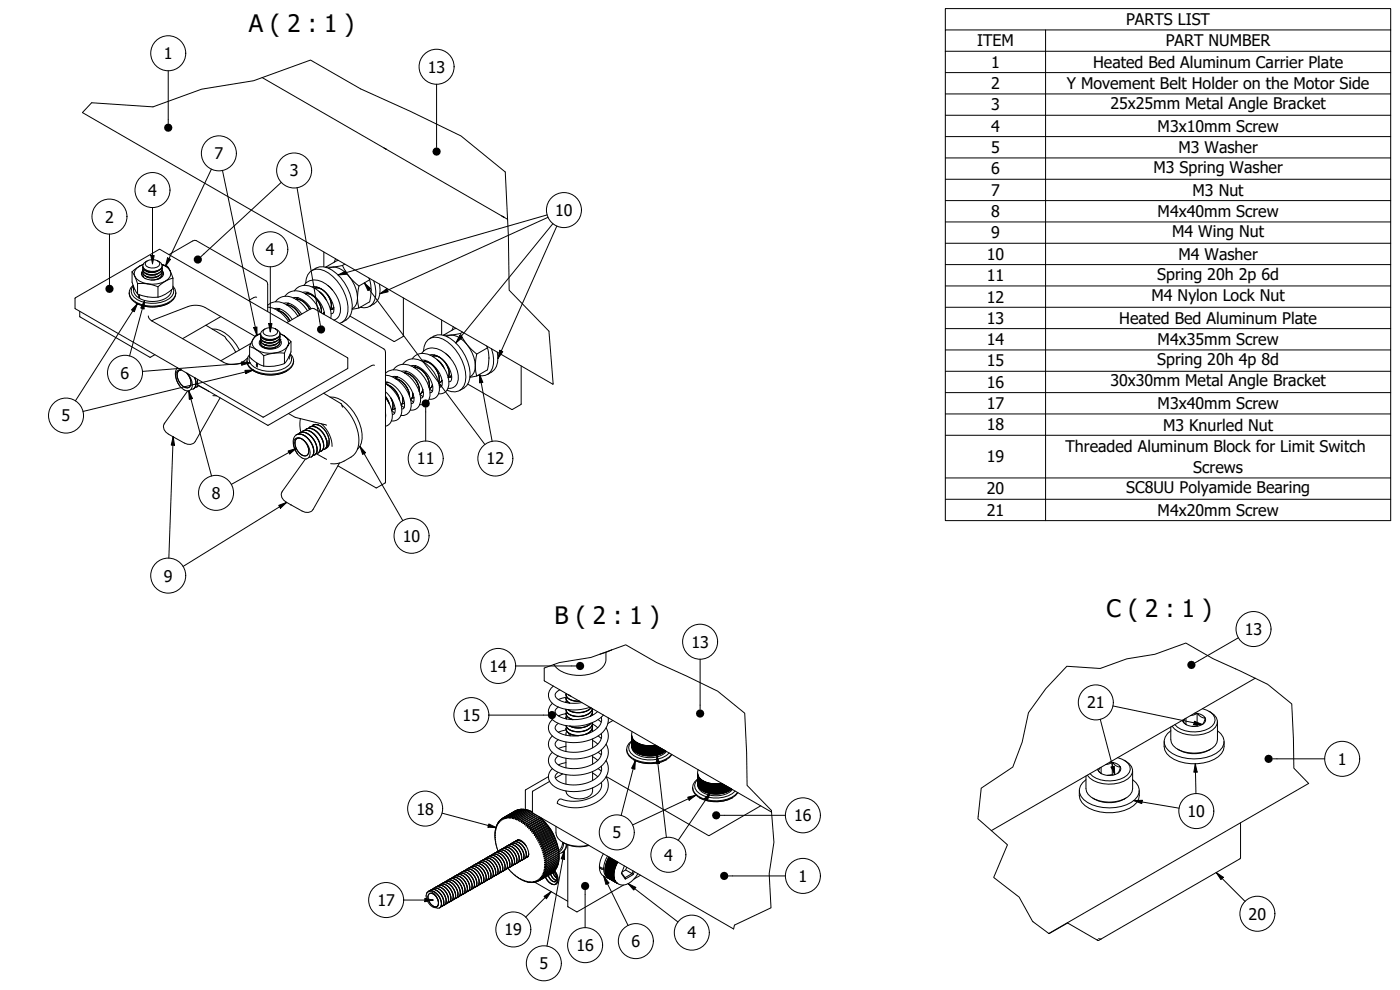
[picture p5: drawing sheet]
<svg xmlns="http://www.w3.org/2000/svg" width="420mm" height="297mm" viewBox="0 0 420 297" stroke-linecap="round" stroke-linejoin="round" font-family="sans-serif">
<defs><g id="words">
<g font-size="7.2">
<text x="74.6" y="9.6">A ( 2 : 1 )</text>
<text x="332" y="185.1">C ( 2 : 1 )</text>
<text x="166.4" y="187.2">B ( 2 : 1 )</text>
</g>
<g font-size="4.8">
<text x="337.9" y="7.5">PARTS LIST</text>
<text x="49.2" y="17.7">1</text>
<text x="293.2" y="13.9">ITEM</text>
<text x="349.9" y="13.9">PART NUMBER</text>
<text x="128.4" y="21.8">13</text>
<text x="297.4" y="20.3">1</text>
<text x="328" y="20.4">Heated Bed Aluminum Carrier Plate</text>
<text x="297.4" y="26.8">2</text>
<text x="320.2" y="26.8">Y Movement Belt Holder on the Motor Side</text>
<text x="297.4" y="33.1">3</text>
<text x="333.2" y="32.7">25x25mm Metal Angle Bracket</text>
<text x="297.4" y="39.5">4</text>
<text x="347.4" y="39.5">M3x10mm Screw</text>
<text x="64.4" y="47.8">7</text>
<text x="297.4" y="45.9">5</text>
<text x="353.7" y="46">M3 Washer</text>
<text x="87" y="52.9">3</text>
<text x="297.4" y="52.3">6</text>
<text x="346.2" y="51.9">M3 Spring Washer</text>
<text x="44.5" y="58.8">4</text>
<text x="297.4" y="58.7">7</text>
<text x="357.9" y="58.7">M3 Nut</text>
<text x="166.6" y="64.8">10</text>
<text x="297.4" y="65.1">8</text>
<text x="347.4" y="65.1">M4x40mm Screw</text>
<text x="31.5" y="66.8">2</text>
<text x="297.4" y="71.5">9</text>
<text x="351.8" y="71.1">M4 Wing Nut</text>
<text x="79.8" y="76.5">4</text>
<text x="296.1" y="77.9">10</text>
<text x="353.7" y="78">M4 Washer</text>
<text x="347.3" y="83.9">Spring 20h 2p 6d</text>
<text x="296.1" y="84.4">11</text>
<text x="296.1" y="90.8">12</text>
<text x="345.6" y="90.3">M4 Nylon Lock Nut</text>
<text x="296.1" y="97.1">13</text>
<text x="335.9" y="97.2">Heated Bed Aluminum Plate</text>
<text x="296.1" y="103.6">14</text>
<text x="347.4" y="103.5">M4x35mm Screw</text>
<text x="36.2" y="113.6">6</text>
<text x="296.1" y="109.9">15</text>
<text x="347.3" y="109.5">Spring 20h 4p 8d</text>
<text x="296.1" y="116.3">16</text>
<text x="333.2" y="115.9">30x30mm Metal Angle Bracket</text>
<text x="296.1" y="122.8">17</text>
<text x="347.4" y="122.8">M3x40mm Screw</text>
<text x="18.5" y="126.4">5</text>
<text x="296.1" y="129.2">18</text>
<text x="349" y="129.2">M3 Knurled Nut</text>
<text x="319.8" y="135.6">Threaded Aluminum Block for Limit Switch</text>
<text x="125.1" y="139.3">11</text>
<text x="146" y="139.4">12</text>
<text x="296.1" y="138.8">19</text>
<text x="358.1" y="142">Screws</text>
<text x="63.5" y="149.7">8</text>
<text x="296.1" y="148.4">20</text>
<text x="338" y="147.9">SC8UU Polyamide Bearing</text>
<text x="296.1" y="154.8">21</text>
<text x="347.4" y="154.8">M4x20mm Screw</text>
<text x="120.9" y="162.5">10</text>
<text x="49.2" y="174.5">9</text>
<text x="373.6" y="190.5">13</text>
<text x="207.5" y="194.3">13</text>
<text x="146.9" y="201.6">14</text>
<text x="326.2" y="212.5">21</text>
<text x="138.8" y="216.3">15</text>
<text x="401.5" y="229.4">1</text>
<text x="125" y="244.4">18</text>
<text x="356.4" y="245.1">10</text>
<text x="183.8" y="251.5">5</text>
<text x="238.3" y="246.4">16</text>
<text x="199.3" y="258.2">4</text>
<text x="239.6" y="264.6">1</text>
<text x="113.3" y="271.8">17</text>
<text x="374.7" y="275.9">20</text>
<text x="151.4" y="280.7">19</text>
<text x="206.3" y="281.6">4</text>
<text x="173" y="285.4">16</text>
<text x="189.5" y="284.2">6</text>
<text x="161.9" y="290.8">5</text>
</g>
</g></defs>
<!-- layer: Break Line (ISO) -->
<path d="M24.7 33.8l2.8-3 18.4 1.3 14.6-5.3 15.6-2.6 17.1-6.2 15 8.7 15 6.7 15.2 7.4 13.2 10.8 1 19.2 .2 16.3 11.9 12.3 1.2 15.9M163.3 200.4l4.5-1.6 9.6-1.5 10.4-3.8 9.2 5.3 18.4 8.6 8.1 6.6 .6 11.7 .1 10 7.3 7.5 .8 9.5-1.5 9.4 .6 10.3-11 5.2-.2 1.1M392.7 235.1l-4.4-4.6-.1-8.8-.5-10.5-7.3-5.9-16.3-7.7-8.2-4.7-9.3 3.4-8.5 1.4-7.9 2.9-10-.7-6.4 6.7-5.1 7.2-1.9 8.9-2.8 7.4-9.5 6.4-1 9.2 8.8 7.8-4.1 9.8 7.7 5.9 4 7.3 4.9 3.6" fill="none" stroke="#000" stroke-width=".3"/>
<!-- layer: Visible (ISO) -->
<g fill="none" stroke="#000" stroke-width=".3">
<path d="M24.7 33.8l141.2 81.5M78.7 23.3l73.6 42.5M115.5 44.5l.4 .3M41.9 79.9l-2.3 1.7M41.9 79.9a2.39 2.39 0 0 0-1.4 3M42.9 79.3l-1 .6M44.1 78.4a3.1 3.1 0 0 1 3.7 .3l.2 .5a2.64 2.64 0 0 1-4.4 .2v-.6zM44.2 78.3a1.44 1.44 0 0 0-1.2 1 1.44 1.44 0 0 0 .5 1.5 4.4 4.4 0 0 0 4.6 0M47.3 78.3a1.47 1.47 0 0 1 1.4 1.4 1.47 1.47 0 0 1-1.3 1.5 3.8 3.8 0 0 1-4.5-.8v-.5M48.6 79.4l.8 .2a2.31 2.31 0 0 1 1.7 1.7l-1.4-1.4zM48.7 79.8a3.3 3.3 0 0 1-4.6 1.7l-1-.7-.3-.7M48.7 79.8h.1"/>
<path d="M50.7 76.4l7.1-4.1 1.1-.1 21 12.1 .4 1v8.2M97.2 75.6v4.5M100.7 77.6l-.4 1.1M101.6 78.1l-3.8 2M103.5 79.2l-.7 .5M150.5 64.8l.7 .3M150.8 65l.5 .2M22.5 92.5l56.5 32.7 25.4-14.8-.1-3.1-56.4-32.5-25.3 14.6-.1 3.1M23.9 93.4l.1 1.7 21 12.1 1.5-.8M38.8 87.8a3.4 3.4 0 0 0 2.6 3.4 10.1 10.1 0 0 0 10.7-1.4l.5-.8 .2-1.2M39.6 81.6a8.8 8.8 0 0 0 1.2 6l.3 .3a9.5 9.5 0 0 0 6.3 1.3M39.6 81.6l.9 1.3"/>
<path d="M39.9 85.6a2.73 2.73 0 0 0 0 4.5 10.1 10.1 0 0 0 12.2-.6 2.59 2.59 0 0 0-.2-3.6M40 85.7a2.6 2.6 0 0 0 1.1 4.2 9.2 9.2 0 0 0 10.5-1l.4-.9 .2-.8-.3-.9M40.1 86v.3a2.94 2.94 0 0 0 1.6 3.1M40.5 82.9l.8 2.2M40.5 82.9a6.9 6.9 0 0 0 8 2 3 3 0 0 0 2.6-3.6l.8 2.2M40.8 90.9a10.7 10.7 0 0 0 9.9 0M41.3 85.1l3 .1 3.1 .8M41.3 85.1v3.1M41.7 88.4l-.1 .8 .3 .2M42 88.5l-.1 .9M42.9 81.1a1.38 1.38 0 0 0 .5 2.3 4.9 4.9 0 0 0 5.4-.5l.3-.5v-.7l-.4-.6M42.9 81.1h.1"/>
<path d="M42.9 82.1l-.1 .5 .3 .6-.2-.5M43 81.3h.1M43.4 83.5l.3 .1M43.6 82.8h.1M43.6 81.9h.1M43.6 81.1h.1M43.9 83h.1M44 83.1h.1M44 81.4h.1M44.3 82.2h.1M44.3 81.4h.1M44.3 83.1h.1"/>
<path d="M44.5 94.8a1.92 1.92 0 0 0 1.1 1.5l21.4 12.4a6.1 6.1 0 0 0 7.2-1.2M44.5 81.7h.1M44.7 83.3h.1M45.5 96.3l10.9-4.3a6.4 6.4 0 0 1 5.2 .3l14.9 8.6M46.4 81.7h.1M46.4 82.5h.1M46.4 83.9h.1M46.8 82.2h.1M46.8 83.9h.1M46.8 81.4h.1M46.9 83h-.1M47.3 83h.1"/>
<path d="M47.4 81.3l-1.8 .5-1.7-.4M47.4 82.9a3.6 3.6 0 0 1-3.5 .1M47.4 82.1a3.6 3.6 0 0 1-3.5 .1M47.4 83.8h-.1M47.4 86v3.2M47.8 82.6v.1M47.8 81h.1M47.8 81.8h.1M48.2 83.2l-.4 .4M48.6 81.7h.1M48.6 80.1a2.38 2.38 0 0 1-2.9 2.3l-1.8-.3a1.31 1.31 0 0 1-1-1.6M48.6 80.9a2.4 2.4 0 0 1-2.9 2.3l-1.8-.3a1.3 1.3 0 0 1-1-1.5"/>
<path d="M48.6 81.8a1.95 1.95 0 0 1-1.9 2.1l-1.4 .1M48.7 82.1a1.83 1.83 0 0 1-1.7 1.8M48.7 81.4a2.83 2.83 0 0 1-3.5 1.9 2.03 2.03 0 0 1-2.4-1.6M48.7 80.5a2.8 2.8 0 0 1-3.5 2 2.01 2.01 0 0 1-2.4-1.6M51.5 87a3.7 3.7 0 0 1-3.5 3.2 7.9 7.9 0 0 1-6.1-.8M51.9 83.5l-2.2 .8-2.3 1.7M51.9 83.5v3.1l-2.2 1.7-2.3 .9M61.8 97.6l5.6 3.4 .6 .8M63.7 98.7a8.9 8.9 0 0 1 7.2 4.8l1 1.5M66.3 95l-11.5 6.6M77 89.2l-.9 .1-1.5 .9M79.4 98.8a3.1 3.1 0 0 1 3.8 .3l.1 .5a2.63 2.63 0 0 1-4.3 .2v-.6z"/>
<path d="M79.6 98.7a1.44 1.44 0 0 0-1.2 1 1.44 1.44 0 0 0 .4 1.5 4.4 4.4 0 0 0 4.7 0M80.3 92.1a8.5 8.5 0 0 1 6.3 4.4M80.3 91.6a5.2 5.2 0 0 1 7.1 .9l2 2.4M82.3 92.6a5.5 5.5 0 0 1 5.4 3.3M82.7 90.5a4.3 4.3 0 0 1 6.1-.7l1.9 1.5 1.6 1.9M82.7 98.7a1.47 1.47 0 0 1 1.3 1.4 1.47 1.47 0 0 1-1.2 1.5 3.8 3.8 0 0 1-4.5-.7l-.1-.6M83.3 92.9h.1M83.4 93.2a5.1 5.1 0 0 1 3.6 3.1M83.5 93.2a5.2 5.2 0 0 1 3.5 3.1 5.2 5.2 0 0 0-3.5-3.1M83.9 92.6v.1M83.9 92.7l-.4 .1M83.9 92.7l-.6 .2"/>
<path d="M84 92.7l-.9 .3M85.2 91a5.5 5.5 0 0 1 5.3 3.2M85.5 88.9a4.4 4.4 0 0 1 6.5-.5l2.2 1.9 1.1 1.6 .8 1.8M86.1 96.8l7.1-4.1 1.1-.1 20.9 12.1 .4 .4 .1 39.7-2.9 1.6-11.4-6.6M86.1 91.5a4.8 4.8 0 0 1 3.9 3M86.7 91l-.3 .1M86.7 91l-.7 .4M86.7 91l-.4 .1M88 89.4a5.6 5.6 0 0 1 5.4 3.2M88.3 87.3a4.4 4.4 0 0 1 6.5-.6 9.9 9.9 0 0 1 4.5 8.8M88.9 89.8a4.6 4.6 0 0 1 4.1 3M88.9 89.8a4.7 4.7 0 0 1 4 3"/>
<path d="M88.9 89.8a4.7 4.7 0 0 1 4 3.1M89.2 89.5l-.4 .3M89.3 89.4h.1M89.4 89.3l-.1 .1M89.4 89.3v.1M89.5 89.4l-.3 .1M90 94.6a4.9 4.9 0 0 0-3.9-3.1 5 5 0 0 1 3.8 3.1M90.8 87.7a5.3 5.3 0 0 1 5.2 3l1 1.9 .4 1.8M91.2 85.6a4.6 4.6 0 0 1 6.7-.3 9.9 9.9 0 0 1 4.2 8.4 2.72 2.72 0 0 1-1.9 2.3M91.7 85a3.7 3.7 0 0 1 1.7-3.7 3.7 3.7 0 0 1 3.9-.1 13.6 13.6 0 0 1 7.1 12.3 3.8 3.8 0 0 1-2.5 3.5M92.3 87.7h.1M92.3 87.7l-.5 .4"/>
<path d="M93.6 81.2a4.7 4.7 0 0 1 6.1-.1 13.7 13.7 0 0 1 6 11.9 4.4 4.4 0 0 1-3.1 3.8M93.7 86.1a4.7 4.7 0 0 1 4.5 2.1 6.5 6.5 0 0 1 1.8 5.6l-.6 .3M94.4 86.5a4.3 4.3 0 0 1 4.6 3.1l.4 1.8-.2 1.4M95.1 86.1l-.3 .3M95.8 87.4a6.3 6.3 0 0 1 2.2 2.7M96 87.6l1.7 2.1M96.1 87.8l1.5 1.8M96.4 93.8a5.7 5.7 0 0 0-4-5.7h-.8a4.7 4.7 0 0 1 4.7 3.8l.2 2M96.5 86.7a2.39 2.39 0 0 0-2.1-.2 4.4 4.4 0 0 1 4.5 3.1l.5 1.8-.3 1.4M97.3 93.7l-.3 .5 .3-.5M97.4 93.9h-.2M97.8 80.1h1.9"/>
<path d="M97.8 80.1v.1M98.3 88.3a4.4 4.4 0 0 1 .9 4.5M98.4 85.6l1.4 1.4M99.7 92.6h.1M100 80.1a6.1 6.1 0 0 1 4.7 2.7M100 80.1l-1.3 .4M100 80.1l2.8-.4 1.9 3.1M100.2 92.2l-.5 .4M100.2 92.2h.1M100.2 92.2l-1 .6M100.2 92.2l-.4 .4M100.2 92.7l-1 .2"/>
<path d="M104.7 82.8l.2 .3M104.9 83.1a11 11 0 0 1 2.4 6.1M104.9 83.1l2.8 2.7-.4 3.4M105 94.8l13.2 7.6 2.9-1.6M107.3 89.5a3.4 3.4 0 0 1-1.6 3.2M107.3 89.5l.4 2.9-2 .4M107.3 89.2v.3M110.7 83.4l.2 .6-3.2 1.8M110.9 84l.5 2.8-.5 3.8-3.2 1.8M112.2 84.3a6.7 6.7 0 0 1-1 7.5l-.9 .4-1 .2-1.2-.2M113.9 85.3a5.7 5.7 0 0 1-1.7 5.9l-1.3 .7M121.1 89.4v11.4"/>
<path d="M132.5 96v4.5M136.1 98.1l-.5 1M136.9 98.5l-3.7 2M138.8 99.7l-.7 .4M53.2 110.3a4.7 4.7 0 0 0 .8 5.5M54.3 111a1.29 1.29 0 0 0-1.5 1.5 4.6 4.6 0 0 0 3.8 4.8 2.46 2.46 0 0 0 .7-3.6l-1.1-1.7M54.4 111l-.6 .1a2.4 2.4 0 0 0-.2 3.1 3.3 3.3 0 0 0 2.7 2.2 1.77 1.77 0 0 0 .8-2.6l-1-1.8M56.3 117.3l-6.9 9.6a2.17 2.17 0 0 0 1.1 3.3l1.5 .9M58.4 113.3l.2 .6a2.39 2.39 0 0 1-.6 2.8l-.7 .1M58.5 113.3a2.74 2.74 0 0 1-.4 3.4M58.5 113.4a2.77 2.77 0 0 1-.3 3.2M59.1 116.1h.1"/>
<path d="M59.3 113.8l.1 1.7M59.5 115.7l2.5 1.3M59.6 115.6l-1.1 .7M59.6 115.6l-.5 .5M59.6 115.6l-.4 .4M59.7 115.7h-.2M62.4 117.2l.3 .3M63.9 118.7l1.1 .1M66.1 119.4l-7.5 13.1a2.22 2.22 0 0 1-3.3 .4l-3.3-1.8M67.9 101.7l1.6 1.9 1.2 2.1M74.1 108.2a3.4 3.4 0 0 0 2.7 3.4 10.1 10.1 0 0 0 10.6-1.4l.5-.8 .2-1.2M74.9 104v3.1l2.1 1.8 2.1 .9"/>
<path d="M74.9 104l2.1 1 2.1 1.7M75.3 103l-9 5.2M75.4 107.6v.1M76.2 111.3a10.7 10.7 0 0 0 9.9 0M77.1 108.9l-.1 1.1M77.4 109.1l-.2 1M78.2 100.2a3 3 0 0 0-2.5 3.3 6.2 6.2 0 0 0 6.6 2.4 5.4 5.4 0 0 0 4-2.1l-.9 2.2M78.2 100.1a3.4 3.4 0 0 0-2.8 2.7l-.5 1.2M78.2 102.8l-.1 .1M78.2 102.7l-.1 .2M78.2 101.8a1.37 1.37 0 0 0 .5 2.4 4.9 4.9 0 0 0 5.4-.5l.3-.6v-.6l-.4-.6M78.3 102.5h.1"/>
<path d="M78.3 101.7h.1M79 103.2h.1M79 104h.1M79 102.4h.1M79 101.5h.1M79.1 106.7v3.1M79.3 103.5h.1M79.4 101.9h.1M79.4 102.7h.1M79.5 102.7h.1M79.7 102.6v.1M79.7 101.8h.1"/>
<path d="M79.7 103.5h.1M79.7 102.7h.1M79.7 104.3h.1M79.9 102.1h.1M81.2 102.2h.1M82.1 104.3h.1M82.1 103.5h.1M82.1 102.6h.1M82.2 102.6h-.1M82.2 104.3h-.1M82.2 101.8h.1M82.2 103.4h.1"/>
<path d="M82.4 104.4h.1M82.6 103.5h.1M82.7 101.7l-1.8 .5-1.7-.4M82.8 103.4a3.6 3.6 0 0 1-3.5 0M82.8 102.5a3.6 3.6 0 0 1-3.6 .1M82.8 104.2a3.6 3.6 0 0 1-3.6 0M83.1 101.4h.1M83.1 103.1h.1M83.1 102.2h.1M84 102.1h.1M84 100.5a2.38 2.38 0 0 1-2.9 2.3l-1.8-.3a1.32 1.32 0 0 1-1-1.5M84 101.4a2.39 2.39 0 0 1-2.9 2.2l-1.8-.3a1.29 1.29 0 0 1-1-1.5"/>
<path d="M84 102.2a2.03 2.03 0 0 1-2.3 2.2 2.78 2.78 0 0 1-3.5-1.5l.1-.3M84 101.9h.1M84 102.5a2.8 2.8 0 0 1-3.5 2 2.04 2.04 0 0 1-2.3-1.6M84 101.8a2.83 2.83 0 0 1-3.5 1.9 2.04 2.04 0 0 1-2.3-1.6M84 100.9a2.8 2.8 0 0 1-3.4 2 2.01 2.01 0 0 1-2.4-1.6M84 100.2a3.3 3.3 0 0 1-4.5 1.7l-1.1-.7-.2-.7M84 100.2l1.2 .5M84 100.2h.1M84 100.1l1.2 .6M85.2 100.7l2.1 1.8-1 1.3a2.28 2.28 0 0 0-1.1-3.1zM85.4 106l-3.1-.1-3.2 .8M85.4 109.1l-3.1 .8-3.2-.1"/>
<path d="M85.4 106v3.1M86.8 106.8v.9M87 106.3a2.63 2.63 0 0 1-1.4 4.1 9.3 9.3 0 0 1-10.2-1l-.5-.8-.2-.9 .2-.8M87.1 106.1a2.72 2.72 0 0 1-.3 4.5 10.1 10.1 0 0 1-12-.6 2.58 2.58 0 0 1 .1-3.6M87.3 102.5a7.6 7.6 0 0 1-1.4 6l-.5 .6M97.1 118l5.3 3.1 .4 1.1M99.1 119.1a8.8 8.8 0 0 1 7.1 4.7 11.8 11.8 0 0 1 2.2 9.1l-.4 1.1-.7 .8M112.4 109.6l-.9 .1-31.1 17.9-21-12.1M115.7 118.9l1.1 2.3M115.7 114.6a7.5 7.5 0 0 1 5.6 7.5l-.3 .5-.4 .1M115.7 117.5a6.7 6.7 0 0 1 2.7 6.6l-.6 .2M115.7 119.3a7.4 7.4 0 0 1 1.6 7.4l-.7 .8-.9 .4"/>
<path d="M115.7 115.1a9.6 9.6 0 0 1 4.7 9.3 2.61 2.61 0 0 1-2.9 1.9M115.7 112.6a9.5 9.5 0 0 1 7.7 9.4 2.75 2.75 0 0 1-3.1 2.7M115.7 112a4.5 4.5 0 0 1 5.9 0 10 10 0 0 1 4.6 8.6 2.67 2.67 0 0 1-3.1 2.4M115.7 115l1-.2zM116.2 115.4a5.9 5.9 0 0 1 3.8 4.7M116.2 115.4a5.9 5.9 0 0 1 3.7 4.5 6.1 6.1 0 0 0-3.7-4.4M116.4 114.7l-.1 .1M116.6 114.8l-.7 .1M117.2 119.3a3.9 3.9 0 0 1 .3 3.8M117.3 119.5a3.6 3.6 0 0 1 .3 3.6 3.2 3.2 0 0 0 0-3.3M117.7 113a4.7 4.7 0 0 1 4.5 2.2 6.5 6.5 0 0 1 1.9 5.6l-.7 .3M118 110.9a4.2 4.2 0 0 1 5.9-.8 10.2 10.2 0 0 1 5.1 8.7 2.71 2.71 0 0 1-3 2.6"/>
<path d="M118.7 113.3h.1M118.8 113.6a5.7 5.7 0 0 1 4.1 5.3M118.8 113.7a5.8 5.8 0 0 1 4.1 5.1M119.3 113.1h-.1M119.3 113.1l-.5 .1M119.3 113.1l-.6 .2M119.3 113.1l-.8 .3M120.5 111.4a4.7 4.7 0 0 1 4.6 2.1 6.4 6.4 0 0 1 1.8 5.6l-.7 .3M120.7 118.8a2.57 2.57 0 0 1-.3 2.7M120.8 118.9a2.63 2.63 0 0 1-.4 2.6M120.9 119.1a2.42 2.42 0 0 1-.5 2.4M120.9 109.3a4.2 4.2 0 0 1 5.9-.9 10.1 10.1 0 0 1 5.1 8.7 2.7 2.7 0 0 1-3.1 2.7"/>
<path d="M121.5 111.9a5.5 5.5 0 0 1 4.4 5.7M121.7 111.6h.1M122 111.4l-.2 .1M122 111.4l-.7 .4M122 111.4l-.3 .2M123.3 120l.8 .7M123.4 109.8a4.7 4.7 0 0 1 4.5 2.1 6.5 6.5 0 0 1 1.8 5.6l-.6 .3M123.7 107.7a4.2 4.2 0 0 1 5.9-.9 10.2 10.2 0 0 1 5.1 8.7 2.71 2.71 0 0 1-3.1 2.6M123.9 117.9a1.98 1.98 0 0 1-.7 2 1.98 1.98 0 0 0 .7-1.9M123.9 118.1a1.94 1.94 0 0 1-.6 1.8M124.2 119.3l-.6 .2M124.2 119.3h.1"/>
<path d="M124.2 110.2a5.3 5.3 0 0 1 4.6 6 5.4 5.4 0 0 0-4.6-6zM124.2 110.2a5.4 5.4 0 0 1 4.6 6M124.7 109.8h-.1M124.8 109.8h-.1M124.8 109.8h.1M124.8 109.8l-.6 .4M125.9 117.5a5.6 5.6 0 0 0-4.4-5.6 5.6 5.6 0 0 1 4.4 5.7M126.1 118.2v.1M126.1 118.3l.8 .7M126.2 108.1a4.7 4.7 0 0 1 4.5 2.2 6.4 6.4 0 0 1 1.9 5.6l-.7 .3M126.5 106a4.2 4.2 0 0 1 5.9-.8 10.1 10.1 0 0 1 5.1 8.7 2.7 2.7 0 0 1-3 2.6M126.9 116.8l-.3 .9-.5 .5"/>
<path d="M126.9 116.8l-.2 .9-.5 .5M126.9 116.9l-.6 1.2M127 108.5a4.6 4.6 0 0 1 4.6 3.7l.3 1.7-.3 .8a5.4 5.4 0 0 0-4.2-6.2zM127 108.6a4.7 4.7 0 0 1 4.5 3.6l.3 1.6-.2 .9M127.1 117.7l-.5 .1M127.1 105.4a3.8 3.8 0 0 1 1.8-3.7 3.8 3.8 0 0 1 4.1 .1 13.5 13.5 0 0 1 6.7 12.8 3.6 3.6 0 0 1-5.6 2.5M127.6 108.1h.1M127.6 108.1l-.4 .4M128.9 116.7l.9 .7M128.9 101.6a4.7 4.7 0 0 1 6.2-.1 13.7 13.7 0 0 1 5.9 11.9 4.4 4.4 0 0 1-3.1 3.8M129 106.5a4.7 4.7 0 0 1 4.5 2.1 6.5 6.5 0 0 1 1.9 5.6l-.7 .3M129.1 116.5l.7-1-.3 .6-.6 .5"/>
<path d="M129.8 115.6l-.6 .8M129.9 116l-.3 .1M130.5 106.5l-.4 .3M131.1 107.9a6.3 6.3 0 0 1 2.3 2.6M131.3 108.1l1.8 2M131.5 108.2l1.5 1.8M131.7 115.1l.9 .7M131.8 107.1a2.34 2.34 0 0 0-2-.2 4.4 4.4 0 0 1 4.5 3.1l.5 1.8-.3 1.4M131.8 115.5l.6 .5M132 114.8l-.3 .1M132.1 114.8h.1M132.2 114.7l.5-.6-.6 .7"/>
<path d="M132.7 114.1l-.7 .7M132.7 114.3l-.2 .1M133.2 100.5l1.9 .1M133.2 100.5v.1M133.6 108.7a4.4 4.4 0 0 1 .9 4.5M133.7 106l1.4 1.4M135.3 100.5a6.1 6.1 0 0 1 4.7 2.8M135.3 100.5l-1.3 .4M135.3 100.5l2.8-.4 1.9 3.2M135.5 112.6l-.4 .4M135.5 112.6l-1 .6M135.5 112.6l-.3 .4"/>
<path d="M135.5 112.6h.1M135.6 113.1l-1.1 .2M140 103.3l.3 .2M140.3 103.5a11 11 0 0 1 2.3 6.1M140.3 103.5l2.8 2.7-.5 3.4M142.6 109.9a3.4 3.4 0 0 1-1.6 3.2M142.6 109.9l.5 2.9-2.1 .4M142.6 109.6v.3M146 103.8l.3 .6-3.2 1.8M146.3 104.4l.4 2.9-.4 3.7-3.2 1.8M147.5 104.7a6.7 6.7 0 0 1-.9 7.5l-.9 .4-1.1 .2-1.1-.2M149.3 105.7a5.7 5.7 0 0 1-1.7 5.9l-1.3 .7"/>
<path d="M156.4 109.8v11.4l-2.6 1.7-13.4-7.7M52 131.1h.1M86.6 124.1l2.1 1.1 9.3 2.4M88.5 131.7a2.31 2.31 0 0 1 3.2 .9 3.9 3.9 0 0 1 .8 4.9 2.65 2.65 0 0 1-3.3-1.4 4 4 0 0 1-.7-4.4zM88.8 131.9a1.64 1.64 0 0 1 2.5 .4 3.9 3.9 0 0 1 1.1 4.1 1.63 1.63 0 0 1-2.5-.4 3.9 3.9 0 0 1-1.1-4.1zM89 130.4h.1M89 130.4a3.6 3.6 0 0 1 4.2 2.2 3.4 3.4 0 0 1 .3 4.5M89 131.6a2.07 2.07 0 0 1 2.6 1 3.4 3.4 0 0 1 .6 4 2.07 2.07 0 0 1-2.6-1 3.4 3.4 0 0 1-.6-4zM89.1 130.4a4 4 0 0 1 4.5 2.8l.6 2a1.97 1.97 0 0 1-.6 1.8M89.3 136.2a4.4 4.4 0 0 1-.5-5.7 3.6 3.6 0 0 1 4.4 2.1l.7 1.4a2.46 2.46 0 0 1-.5 3.1l-.7 .1M89.8 129.9l-.3 .3M89.8 130a3.5 3.5 0 0 1 4.4 2l.7 1.4a2.17 2.17 0 0 1-1 3.3"/>
<path d="M90 129.9a3.7 3.7 0 0 1 4.2 2.1 3.4 3.4 0 0 1 .3 4.5M90 129.9h.1M90.1 129.8a3.8 3.8 0 0 1 4.2 2.2 3.5 3.5 0 0 1 .2 4.4M90.1 125.6l-.1 2.1 .3 2M90.5 129.7a2.45 2.45 0 0 1 3.7 .5 5.2 5.2 0 0 1 1.7 5.1l-.5 .7-.5 .1 3.1 1.7M91 129.3h-.1M91 129.3a3.6 3.6 0 0 1 4.2 2.2 3.4 3.4 0 0 1 .3 4.4M91.1 129.2a3.8 3.8 0 0 1 4.1 2.2 3.5 3.5 0 0 1 .3 4.5M91.5 129.1a2.17 2.17 0 0 1 3.1 .1 5.6 5.6 0 0 1 2.3 5.6l-.2 .3-.8 .4M91.7 137.7l-6.9 9.7a2.17 2.17 0 0 0 1.1 3.3l1.4 .8M91.9 128.7a3.2 3.2 0 0 1 3.8 1.5 4.4 4.4 0 0 1 1.1 4.9l-.4 .2M92.1 128.7a4 4 0 0 1 4.5 2.8l.6 2a1.97 1.97 0 0 1-.7 1.8"/>
<path d="M92.5 128.5a2.44 2.44 0 0 1 3.6 .6 5.2 5.2 0 0 1 1.8 5.1l-.6 .6-.4 .2M92.9 128.1v.1M92.9 128.2a3.6 3.6 0 0 1 4.3 2.1 3.4 3.4 0 0 1 .2 4.5M93.1 128.1a4 4 0 0 1 4.5 2.8l.6 2a1.99 1.99 0 0 1-.7 1.8M93.5 137.1h.1M93.9 127.6h.1M94 127.5a2.68 2.68 0 0 1 3.1 1.1 4.7 4.7 0 0 1 1.2 5.6l-.6 .4M94.5 136.5h.1M94.8 127.3l-.7 .2M95.3 127.4l-1.4 .2M95.5 135.9h-.1M95.6 127.5a1.82 1.82 0 0 0-2.1 .4"/>
<path d="M96.4 127.1a9.2 9.2 0 0 1 3.3 6.9M96.4 135.4h.1M98.4 132.1a2.31 2.31 0 0 1-.5 2.2M101.9 138.9l-8 14a2.2 2.2 0 0 1-3.2 .4l-3.4-1.8M102.6 121.6a14.1 14.1 0 0 1 4.9 12.6 5.9 5.9 0 0 1-4.3 4.2 6.3 6.3 0 0 1-4 .7M115.7 123.9v1.5M115.7 124v.1M115.7 124.1h.1M116.7 120.8l-1-1.8 1 1.9M117.6 123.2l.9 .7M118.2 122.8h.1M118.3 122.7l.3-.2-.4 .3"/>
<path d="M118.6 122.5l-.9 .4M120.4 121.6l.9 .7M121.4 120.9l-.2 .2M121.4 120.9l-.8 .3M121.4 120.9l-.1 .1M87.3 151.5h.1M181.8 195.7v2.2a3.9 3.9 0 0 1-2.7 3.6 11.8 11.8 0 0 1-12-1.1l-.9-1M183.5 195l-3.5 1.3M163.3 200.4l.1 3.9 68.1 39.4M165.8 211a3.3 3.3 0 0 0 .9 5.6 13 13 0 0 0 14.4-2.1M166.1 205.9a3.4 3.4 0 0 0-1.5 3.2 3.4 3.4 0 0 0 2.4 2.8 13.3 13.3 0 0 0 10.1 .3M167.5 212.1a1.36 1.36 0 0 0-.9 1.3 1.36 1.36 0 0 0 .8 1.3 11.1 11.1 0 0 0 11.9-1.2"/>
<path d="M167.5 214.8l2.4-.7a2.37 2.37 0 0 0 2 1.8M168 207l-.6 .3a1.29 1.29 0 0 0-.8 1.2 1.29 1.29 0 0 0 .7 1.2 9.7 9.7 0 0 0 7.3 1.1M169.9 209.5a1.72 1.72 0 0 0 1 1.5M169.9 218.8a3.4 3.4 0 0 0 3.8 1.9M169.9 214.2a2.35 2.35 0 0 0 1.9 1.7M169.9 209.6l.2 .7 .8 .7M169.9 208.5a3.6 3.6 0 0 0 4.1 1.9M169.9 208.4h.1M169.9 210.6v.1M169.9 212.9h.1M169.9 214.1h.1M169.9 215.2h.1"/>
<path d="M169.9 218.7h.1M169.9 215.3v.4M169.9 210.8h.1M169.9 215.2l.1 .5M169.9 212.8h.1M169.9 218.7a2.74 2.74 0 0 0 2.8 1.9l1.6 .1M169.9 210.7v.1M169.9 209.2l-2.4 .7M169.9 208.1a1.86 1.86 0 0 0 1.7 2l2.3 .3a3.4 3.4 0 0 1-4-2M169.9 219l-2.4 .7M170 208.9a1.52 1.52 0 0 0 1 2.1M170 213.5a1.58 1.58 0 0 0 1.1 2.1l.9 .3"/>
<path d="M170 210.1l-.1 .7M170 214.7v1M170.1 219.4l-.2 1.2M170.4 212.9a5.6 5.6 0 0 0 7-.5 5.8 5.8 0 0 1-7 .5M170.5 208.4l.9 .5M170.6 219.9l.6 .9M170.7 208.5l.4 .2M177.3 217a5.9 5.9 0 0 1-6.2 .9M177.4 217a5.9 5.9 0 0 1-6.4 .9M177.4 217a5.8 5.8 0 0 1-6.5 .9M177.7 212.9l.1 .9-.6 1.1 .5-.6 .1-.8M177.7 217.5a2.44 2.44 0 0 1-2.3 2.9 4.8 4.8 0 0 1-5.5-1.4l.1-.9"/>
<path d="M177.7 214.1l.1 .5M177.7 218.7l.1 .7M177.8 212.6a4.4 4.4 0 0 1-5 2.3l-1.4-.3a1.99 1.99 0 0 1-1.5-1.8M177.8 217.2l1.6 1.2M177.8 212.6a4.9 4.9 0 0 1-6.3 2.1 2.19 2.19 0 0 1-1.6-1.8M177.8 212.6a4.6 4.6 0 0 1-5.5 2.3l-1.2-.4a1.98 1.98 0 0 1-1.2-1.5M177.8 218.1a2.71 2.71 0 0 1-2.2 2.3M177.8 216.8a3.4 3.4 0 0 1-3.6 2.7 3.9 3.9 0 0 1-4.3-1.8M177.8 218.2a2.66 2.66 0 0 1-1.7 2M177.8 217.1a4 4 0 0 1-4.6 2.5l-2-.5a2.08 2.08 0 0 1-1.3-1.4M177.8 213.7l-.6 1.2M177.8 216.9a3.1 3.1 0 0 1-3 2.5 4.7 4.7 0 0 1-4.8-1.3l-.1-.4"/>
<path d="M177.8 213.5h.1M177.8 218.1h.1M177.8 219.2h.1M177.8 219.2v.3M179.5 215.9l1 .7M180.5 215.2a4.6 4.6 0 0 1-3.4 4.7 10.9 10.9 0 0 1-9.9-.4 1.33 1.33 0 0 1-.6-1.4 1.33 1.33 0 0 1 .9-1.1M181.9 218.4a5.4 5.4 0 0 1-2.6 7.4 12.9 12.9 0 0 1-13.4 .1 3.2 3.2 0 0 1-.1-5.1M182.5 215.4a6.5 6.5 0 0 1-4.6 6.3 12.9 12.9 0 0 1-11.8-.6 3.2 3.2 0 0 1-.3-5.2M184 216.2l-1.6 .9M189.7 219.5l-.1 4.5a4.3 4.3 0 0 0 4.3 3.3 7 7 0 0 0 6.1-1.8M351.4 219.2a3.7 3.7 0 0 0-2 3.6 3.7 3.7 0 0 0 2.4 3.3 13.5 13.5 0 0 0 14.3-.9 3.6 3.6 0 0 0-.7-6M354.9 216.1a3.1 3.1 0 0 0 3.5 1.9 3.1 3.1 0 0 0 3.4-2l-.1-.5-.4 1.3-.5 .6"/>
<path d="M355.6 215.7l-.6 .8 1.1 1M355.9 215.5v1.9M358.6 214h.7M359.3 214a3.2 3.2 0 0 1 2.4 1.5 3.2 3.2 0 0 1-2.4-1.5zM359.3 214l-2 .7M359.3 214v3.7M359.5 217.9l-.2-.2-1.5 .2M360.9 212.6a4.3 4.3 0 0 1 3.8 3.6 4 4 0 0 1-3.1 2.9 9 9 0 0 1-9-1.7M362.8 213.4a3.1 3.1 0 0 1 2.4 2.4 3.1 3.1 0 0 1-1.3 3.2 10.4 10.4 0 0 1-11.4-.2l-.7-.9M365.4 216.5v5.4a3.8 3.8 0 0 1-2.7 3.2 10.1 10.1 0 0 1-10.6-1.4l-.6-.9-.1-.9v-3.8M376.7 203.5l-79.2 45.7M164.6 233l-6.9 4v5.9"/>
<path d="M164.9 234.5l-5.1 3 .1 6.4 60.3 34.8M168.9 232.2l-2.2 1.3M169.9 223.9l-2.4 .7M169.9 228.8l-2.4 .7M169.9 222.6v2.9M169.9 227.5v2.9M169.9 232.4v2.9M177.8 236.4a2.34 2.34 0 0 1-1.6 2.9 5.4 5.4 0 0 1-6.2-1.2l-.1-.8M177.8 231.9l1.6 1.2M177.8 227l1.6 1.2M177.8 222.1l1.6 1.2M177.8 221.7v2.7"/>
<path d="M177.8 226.6v2.7M177.8 231.5v2.7M179.5 220.8l1 .7M179.5 225.7l1 .7M179.5 230.6l1 .7M180.5 229.9a4.6 4.6 0 0 1-3.4 4.7 10.2 10.2 0 0 1-10.2-.8 1.29 1.29 0 0 1 .6-2.1M180.5 225a4.6 4.6 0 0 1-3.4 4.7 10.2 10.2 0 0 1-10.2-.8 1.29 1.29 0 0 1 .6-2.1M180.5 220.1a4.6 4.6 0 0 1-3.4 4.7 10.9 10.9 0 0 1-9.9-.5l-.3-.2a1.29 1.29 0 0 1 .6-2.2M181.9 233.1a5.3 5.3 0 0 1-2.1 7.1 12.3 12.3 0 0 1-12.6 .8 1.24 1.24 0 0 1 1.2-1.3 10.9 10.9 0 0 0 11.5-2.4 2.94 2.94 0 0 0 .6-2.5M181.9 223.3a5.4 5.4 0 0 1-2.6 7.4 12.9 12.9 0 0 1-13.4 .1 3.2 3.2 0 0 1-.1-5.1M181.9 228.2a5.4 5.4 0 0 1-2.6 7.4 12.8 12.8 0 0 1-13.4 .1 3.2 3.2 0 0 1-.1-5.1M181.9 233l30.7 17.7"/>
<path d="M188.1 224.8a3.5 3.5 0 0 0 2.8 3.5 10.6 10.6 0 0 0 10-1l.8-.9M189.6 220.6v3.2zM189.6 222.3a2.86 2.86 0 0 0-1.5 2.6 2.86 2.86 0 0 0 1.6 2.5 10.5 10.5 0 0 0 11.1-.3l.7-.8M189.6 222.4a2.55 2.55 0 0 0 .6 4.3 9.3 9.3 0 0 0 10.6-.8M189.6 223.7h.1M189.6 220.8v3.2zM189.6 223.9h.1M189.6 221v3.2zM189.6 224.1h.1M189.7 221.2v3.2zM189.7 224.3h.1M189.8 221.4v3.2z"/>
<path d="M189.8 224.5h.1M189.9 221.6v3.2zM189.9 224.7h.1M190 221.8l.1 3.2zM190.1 224.9h-.1M190.1 227.9a10.7 10.7 0 0 0 9.9 0M190.1 222l.1 3.2zM190.2 222.1l-.1 3M190.3 222.1l.1 3.2zM190.4 222.2l-.1 3M190.5 222.3l.1 3.2zM190.5 222.4v3"/>
<path d="M190.7 222.5l.1 3.2zM190.7 222.5l.1 3.1M190.7 225.5v.1M190.9 222.6l.1 3.2zM190.9 222.7l.1 3M190.9 225.7h.1M191.1 222.8l.1 3.2zM191.2 222.8v3.1M191.2 225.8l-.1 .1M191.4 222.9l.1 3.2zM191.4 223l.1 3M191.4 226h.1"/>
<path d="M191.6 223l.2 .1v3.1l-.2-.1zM191.7 223.1l.1 3M191.7 226.1h-.1M191.9 223.2h.2v3.1h-.2zM191.9 223.2l.2 3.1M191.9 226.2v.1M192.2 223.3h.2v3.1h-.2zM192.2 223.3l.2 3.1M192.2 226.3v.1M192.5 223.4h.2v3.1h-.2zM192.5 223.4l.2 3.1M192.5 226.4v.1"/>
<path d="M192.8 223.5h.2v3.1h-.2zM192.8 223.5l.2 3M192.8 226.5v.1M193.1 223.5l.2 .1v3.1l-.2-.1zM193.1 223.5v3.1h.2M193.1 226.6h.1M193.4 223.6h.2v3.1h-.2zM193.5 223.6v3l.1 .1M193.5 226.6l-.1 .1M193.8 223.7h.2v3.1h-.2zM193.8 223.7v3h.2M193.8 226.7v.1"/>
<path d="M194.1 223.7h.2v3.1h-.2zM194.1 223.7v3l.2 .1M194.1 226.7v.1M194.4 223.7h.2v3.1h-.2zM194.5 223.7v3.1h.1M194.5 226.8h-.1M194.8 223.7h.2v3.2l-.2-.1zM194.8 223.7v3.1h.2M194.8 226.8h.1M195.1 223.7h.2v3.1l-.2 .1zM195.3 223.7v3.1M195.3 226.8h-.2"/>
<path d="M195.5 223.7h.2v3.1h-.2zM195.7 223.7v3.1M195.7 226.8h-.2M195.8 223.7h.2v3.1h-.2zM196 223.7v3.1M196 226.7l-.2 .1M196.2 223.7h.2v3.1h-.2zM196.3 223.7l.1 3.1-.2-.1M196.5 223.6h.2v3.1h-.2zM196.7 223.6v3.1M196.7 226.6l-.2 .1M196.8 223.6v3.1l.2-.1v-2.9v2.9"/>
<path d="M197 226.6h-.2M197.2 223.8v2.8h.1v-2.7v2.7M197.3 226.5h-.1M197.5 224v2.5h.1v-2.4M197.6 224.1v2.4M197.6 226.4l-.1 .1M197.8 224.2v2.2h.2v-2.1v2.1h-.2M198.1 224.3v2h.1v-1.9M198.2 224.4v1.9M198.2 226.2l-.1 .1M198.4 224.5v1.7l.1-.1v-1.5M198.5 224.6v1.5"/>
<path d="M198.5 226.1h-.1M198.6 224.7v1.4l.2-1.4M198.7 224.7l.1 1.3M198.7 226h-.1M198.9 224.8v1.2l.1-1.1M199 224.8v1.1M199 225.8l-.1 .1M199.1 224.9v.9l.2-.8M199.2 225l.1 .7M199.2 225.7h-.1M199.3 225.1v.6l.2-.6M199.4 225.1l.1 .5"/>
<path d="M199.4 225.5l-.1 .1M199.6 225.2v.3l.1-.2M199.6 225.2l.1 .2M199.6 225.4h.1M199.7 225.3h.1M207.9 236.2a3.5 3.5 0 0 0 2.8 3.5 10.6 10.6 0 0 0 10-1l.8-.9M209.4 233.7a2.86 2.86 0 0 0-1.5 2.7 2.86 2.86 0 0 0 1.6 2.5 10.5 10.5 0 0 0 11.1-.3l.7-.8M209.4 233.9a2.55 2.55 0 0 0 .6 4.3 9.3 9.3 0 0 0 10.6-.8M209.4 232v3.3zM209.4 235.1h.1M209.4 232.2v3.3zM209.4 235.3h.1"/>
<path d="M209.4 232.4v3.3zM209.4 235.5h.1M209.5 232.6v3.3zM209.5 230.9l-.1 4.5a4.3 4.3 0 0 0 4.3 3.3 7 7 0 0 0 6.1-1.8M209.5 235.7h.1M209.6 232.8v3.2zM209.6 235.9h.1M209.7 233v3.2zM209.7 236.1h.1M209.8 233.2l.1 3.2zM209.9 236.3h-.1M209.9 239.3a10.7 10.7 0 0 0 9.9 0"/>
<path d="M209.9 233.4l.1 3.2zM210 233.5l-.1 3M210.1 233.6l.1 3.2zM210.2 233.7l-.1 3M210.3 233.7l.1 3.2zM210.3 233.8l.1 3M210.3 236.8h.1M210.5 233.9l.1 3.2zM210.5 234l.1 3M210.5 237h.1M210.7 234.1l.1 3.1zM210.7 234.1l.1 3.1"/>
<path d="M210.7 237.1v.1M210.9 234.2l.1 3.2zM211 234.2v3.1M211 237.3h-.1M211.1 234.3l.2 3.2zM211.2 234.4l.1 3M211.2 237.4h-.1M211.4 234.5h.2v3.1h-.2zM211.5 234.5l.1 3.1M211.5 237.5l-.1 .1M211.7 234.6l.2 .1v3.1l-.2-.1zM211.7 234.6l.2 3.1"/>
<path d="M211.7 237.7h.1M212 234.7l.1 .1v3.1l-.1-.1zM212 234.7l.1 3.1M212 237.8h.1M212.3 234.8l.2 .1v3.1l-.2-.1zM212.3 234.8l.2 3.1M212.3 237.9h.1M212.6 234.9h.2v3.1h-.2zM212.6 234.9l.2 3.1M212.6 237.9v.1M212.9 235h.2v3.1h-.2zM212.9 235v3h.2"/>
<path d="M212.9 238v.1M213.2 235l.2 .1v3.1l-.2-.1zM213.3 235v3.1h.1M213.3 238.1h-.1M213.6 235.1h.2v3.1h-.2zM213.6 235.1v3l.2 .1M213.6 238.1v.1M213.9 235.1h.2v3.1h-.2zM213.9 235.1v3.1h.2M213.9 238.2h.1M214.2 235.2h.2v3.1h-.2zM214.3 235.2v3h.1"/>
<path d="M214.3 238.2l-.1 .1M214.6 235.2h.2v3.1h-.2zM214.6 235.2v3h.2M214.6 238.2v.1M214.9 235.2h.2v3.1h-.2zM215.1 235.2v3.1M215.1 238.2h-.2M215.3 235.2h.2v3.1h-.2zM215.5 235.2v3.1M215.5 238.2h-.2M215.6 235.1h.2v3.1h-.2zM215.8 235.1v3.1"/>
<path d="M215.8 238.2h-.2M216 235.1h.2v3.1h-.2zM216.1 235.1l.1 3.1M216.1 238.1l-.1 .1M216.3 235.1l.2-.1v3.1l-.2 .1zM216.5 235v3.1M216.5 238.1h-.2M216.6 235v3.1h.2v-2.9M216.8 235.1v3M216.8 238h-.2M217 235.2v2.8h.1v-2.7M217.1 235.3v2.7"/>
<path d="M217.1 237.9l-.1 .1M217.3 235.4v2.6l.1-.1v-2.4v2.4M217.4 237.9h-.1M217.6 235.6v2.3l.1-.1v-2.1v2.1M217.7 237.8h-.1M217.9 235.8v2l.1-.1v-1.8M218 235.8v1.9M218 237.7h-.1M218.2 235.9v1.7h.1v-1.6M218.2 236l.1 1.6M218.2 237.5v.1M218.4 236.1v1.4l.2-1.3"/>
<path d="M218.5 236.1l.1 1.3M218.5 237.4h-.1M218.7 236.2v1.2l.1-1.1M218.8 236.3v1M218.8 237.3h-.1M218.9 236.4v.8l.2-.8M219 236.4l.1 .8M219 237.1l-.1 .1M219.1 236.5v.6l.2-.5M219.2 236.5l.1 .5M219.2 237h-.1M219.4 236.8h.1"/>
<path d="M219.5 236.7v.1M219.5 236.7h.1M323.9 237.2a4.7 4.7 0 0 0 3 5.3 13.7 13.7 0 0 0 13.3-.8 4.4 4.4 0 0 0 1.7-4.5M325.9 233.9a3.7 3.7 0 0 0-2 3.6 3.7 3.7 0 0 0 2.4 3.3 13.5 13.5 0 0 0 14.3-.9 3.6 3.6 0 0 0-.7-6M328 239.5a9.7 9.7 0 0 0 9.9 0M329.5 230.8a3.1 3.1 0 0 0 3.4 1.9 3 3 0 0 0 3.5-2l-.1-.5-.5 1.3-.4 .6M330.1 230.4l-.5 .8 1 1M330.5 230.2v1.9M333.1 228.7h.7M333.8 228.7a3.2 3.2 0 0 1 2.5 1.5 3.1 3.1 0 0 1-2.5-1.5zM333.8 228.7l-2 .7M333.8 228.7v3.7"/>
<path d="M334.1 232.6l-.3-.2-1.5 .2M335.4 227.3a4.3 4.3 0 0 1 3.8 3.6 4 4 0 0 1-3 2.9 9 9 0 0 1-9.1-1.7M337.4 228.1a3.1 3.1 0 0 1 2.3 2.4 3.1 3.1 0 0 1-1.2 3.2 10.4 10.4 0 0 1-11.4-.2l-.8-.9M339.9 231.2v5.4a3.8 3.8 0 0 1-2.6 3.2 10.1 10.1 0 0 1-10.7-1.4l-.5-.9-.2-.9v-3.8M349.4 222.5a4.7 4.7 0 0 0 3 5.3 13.7 13.7 0 0 0 13.3-.8 4.4 4.4 0 0 0 1.7-4.5M353.4 224.8a9.7 9.7 0 0 0 9.9 0M392.7 235.1l-77.9 45M141.5 260a3.5 3.5 0 0 1 3.7 3.1v1.3l-.4 .6M141.7 259.9a2.14 2.14 0 0 1 3.1 .9 3.2 3.2 0 0 1 .8 3.7l-.3 .2M142 259.6a3.4 3.4 0 0 1 3.9 3.2v.9l-.5 .9M142.2 259.6a3.5 3.5 0 0 1 3.7 3.1v1.3l-.4 .6M142.4 259.5a2.12 2.12 0 0 1 3.2 .9 3.2 3.2 0 0 1 .7 3.7l-.6 .2"/>
<path d="M142.8 259.2a3.4 3.4 0 0 1 3.8 3.2v.9l-.5 .9M142.8 259.2h-.1M142.9 259.2a3.5 3.5 0 0 1 3.7 3.1l.1 .9-.5 1M143.1 259.1a2.11 2.11 0 0 1 3.2 .9 3.2 3.2 0 0 1 .7 3.7l-.6 .2M143.5 258.8a3.3 3.3 0 0 1 3.6 2.7l.2 1.4-.5 .9M143.5 258.8h.1M143.6 258.8a3.5 3.5 0 0 1 3.7 3.1l.1 .9-.5 1M143.8 258.7a2.11 2.11 0 0 1 3.2 .8 3.2 3.2 0 0 1 .7 3.8l-.6 .2M144.2 258.4a2.92 2.92 0 0 1 3.4 2.2l.5 1.5-.2 .8-.4 .5M144.3 258.4a3.5 3.5 0 0 1 3.7 3.1v1.3l-.4 .6M144.6 258.3a2.11 2.11 0 0 1 3.1 .8 3.2 3.2 0 0 1 .7 3.7l-.3 .2M144.9 258a3.3 3.3 0 0 1 3.7 2.7l.1 1.4-.5 .9"/>
<path d="M144.9 258h.1M145 257.9a3.5 3.5 0 0 1 3.7 3.2v1.3l-.4 .5M145.3 257.9a2.13 2.13 0 0 1 3.1 .8 3.2 3.2 0 0 1 .7 3.7l-.6 .3M145.6 257.6h.1M145.6 257.6a3.3 3.3 0 0 1 3.7 2.7l.1 1.4-.5 .9M145.7 257.5a3.5 3.5 0 0 1 3.7 3.2l.1 .9-.5 .9M146 257.4a2.14 2.14 0 0 1 3.1 .9 3.2 3.2 0 0 1 .7 3.7l-.6 .3M146.3 257.2h.1M146.3 257.2a3.3 3.3 0 0 1 3.7 2.6l.2 1.5-.6 .9M146.4 257.1a3.5 3.5 0 0 1 3.7 3.2l.1 .9-.5 .9M146.7 257a2.13 2.13 0 0 1 3.1 .9 3.2 3.2 0 0 1 .7 3.7l-.2 .2M147 256.8h.1"/>
<path d="M147 256.8a3.3 3.3 0 0 1 3.7 2.6l.2 1.5-.5 .9M147.1 256.7a3.5 3.5 0 0 1 3.7 3.2l.1 .9-.5 .9M147.4 256.6a2.1 2.1 0 0 1 3.1 .9 3.2 3.2 0 0 1 .7 3.7l-.5 .3M147.7 256.4h.1M147.7 256.4a3.3 3.3 0 0 1 3.7 2.6l.2 1.5-.5 .9M147.8 256.3a3.5 3.5 0 0 1 3.8 3.2l-.1 1.3-.4 .5M148.3 256l-.2 .2M148.3 256a2.61 2.61 0 0 1 3.3 1.6 2.49 2.49 0 0 1 .1 3.4l-.3 .1M148.4 256a3.4 3.4 0 0 1 3.8 3.1v1.3l-.4 .5M148.5 250.7l.1 .6M148.5 250.2l.1 .5M148.5 255.9a3.5 3.5 0 0 1 3.8 3.2v.9l-.5 .9"/>
<path d="M148.5 251.3l.2 .5M148.6 249.7v.4M148.6 251.9l.1 .5M148.6 249.2l.1 .5-.1-.1M148.7 252.5l.7 2.8 .1 .1 .2-.2M148.7 248.7l.1 .5-.1-.1M148.8 255.8a2.1 2.1 0 0 1 3.1 .9 3.2 3.2 0 0 1 .8 3.7l-.6 .3M148.9 248.2v.6l-.1-.2M149 247.7v.6l-.1-.2M149.1 255.5a3.4 3.4 0 0 1 3.8 3.2l.1 1-.5 .8M149.1 255.5v.1M149.2 247.3v.6l-.1-.2"/>
<path d="M149.2 255.5a3.5 3.5 0 0 1 3.8 3.1v1l-.4 .9M149.4 246.9l-.1 .7v-.4M149.5 246.8v.1M149.7 246.6l-.2 .6v-.3M149.7 255.2a2.61 2.61 0 0 1 3.3 1.6 2.48 2.48 0 0 1 .1 3.4l-.3 .1M149.8 246.5h-.1M149.8 255.1a3.3 3.3 0 0 1 3.7 2.7l.2 1.4-.5 .9M149.8 255.1h.1M149.9 255.1a3.5 3.5 0 0 1 3.8 3.1v1l-.4 .9M149.9 246.2l-.1 .7-.1-.4M150.2 255a2.11 2.11 0 0 1 3.1 .9 3.2 3.2 0 0 1 .8 3.7l-.6 .2M150.2 245.9l-.2 .7-.1-.2 .2-.2"/>
<path d="M150.4 245.9h-.1M150.5 254.7a2.91 2.91 0 0 1 3.5 2.2l.4 1.5-.1 .8-.4 .5M150.6 245.7l-.3 .6v-.4M150.7 254.7a3.5 3.5 0 0 1 3.7 3.1v1.3l-.4 .6M150.8 245.6l-.2 .1M151.1 254.4l-.2 .2M151.2 254.4a2.62 2.62 0 0 1 3.2 1.5 2.47 2.47 0 0 1 .1 3.5h-.3M151.3 254.3h-.1M151.3 254.3a3.3 3.3 0 0 1 3.6 2.7l.2 1.4-.5 .9M151.4 254.3a3.5 3.5 0 0 1 3.7 3.1l.1 .9-.5 1M151.6 254.2a2.11 2.11 0 0 1 3.2 .8 3.2 3.2 0 0 1 .7 3.8l-.6 .2M152 253.9h.1"/>
<path d="M152 253.9a3.3 3.3 0 0 1 3.6 2.7l.2 1.4-.5 .9M152.1 253.9a3.5 3.5 0 0 1 3.7 3.1l.1 .9-.5 1M152.3 253.8a2.13 2.13 0 0 1 3.2 .8 3.2 3.2 0 0 1 .7 3.7l-.6 .3M152.5 245l4-2.2-3.7 2.2-.3 .5zM152.7 253.5h.1M152.7 253.5a2.93 2.93 0 0 1 3.4 2.1 2.16 2.16 0 0 1-.1 2.9M152.8 253.4a3.5 3.5 0 0 1 3.7 3.2l.1 .9-.5 .9M153.1 253.4a2.14 2.14 0 0 1 3.1 .8 3.2 3.2 0 0 1 .7 3.7l-.6 .3M153.4 253.1h.1M153.4 253.1a3.3 3.3 0 0 1 3.6 2.7l.2 1.4-.5 .9M153.5 253a3.5 3.5 0 0 1 3.7 3.2v1.3l-.4 .5M153.8 253a2.14 2.14 0 0 1 3.1 .8 3.2 3.2 0 0 1 .7 3.7l-.6 .3"/>
<path d="M153.9 259.7h.1M154.1 252.7h.1M154.1 252.7a3.4 3.4 0 0 1 3.8 3.2l.1 .9-.6 .9M154.2 252.6a3.5 3.5 0 0 1 3.7 3.2v1.3l-.4 .5M154.2 245.2l3.8-2.2 .3 .1-3.7 2.1-.4 .5zM154.5 252.5a2.16 2.16 0 0 1 3.1 1l.4 .5M154.6 259.3h.1M154.7 243.3l-3.8 2.2 .1 .4 .2-.6M154.7 243.3h-.1M154.8 243.3h-.1M154.8 252.3a2.65 2.65 0 0 1 3 1.4M154.8 252.3h.1"/>
<path d="M154.9 252.2a2.48 2.48 0 0 1 2.6 1.1M154.9 243.2h.1M155.1 243.1l-.2 .1M155.2 252.1l.2-.2a4.3 4.3 0 0 1 3.2 4.8l-.2 .4M155.2 243.1l-4.4 2.4-.2 .6v-.4M155.3 243l-3.8 2.2-.2 .6v-.5M155.3 258.9h.1M155.3 243h.1M155.5 243h-.2M155.6 245.7l3.8-2.2 .4 .2-4.2 2.6zM155.7 242.9l-3.8 2.2-.2 .5v-.5l3.9-2.1M155.9 242.9h-.2"/>
<path d="M156 242.9h-.2M156.1 242.9l-3.8 2.1-.2 .6v-.5l3.7-2.2M156.3 242.8l-.2 .1M156.6 242.8h-.1M156.6 242.8h.3M156.7 258.1h.1M156.8 242.8h-.2M157.2 242.8l-4 2.2-.3 .5v-.5l3.7-2.2M157.5 242.8l-3.9 2.2-.3 .5v-.5l3.8-2.2 .3 .1M157.5 242.8l.2 .1M157.5 242.9l-3.7 2.2-.1 .5 .4-.5 3.7-2.1M157.5 242.9h.4"/>
<path d="M157.8 243h.4M158.1 257.3l-.4 .1M158.1 257.3h.1M158.3 243.1h.3M158.5 247.7l3.7-2.2 .5 .2-4.4 2.5zM158.5 257h-.1M158.7 256.1l-.2 .8-.5 .4M158.7 256.4l-.5 .8M158.7 256.2l-.6 1.1M158.8 243.2l-.4-.1-3.7 2.2-.1 .6 .4-.5 3.8-2.1h.3M159.3 243.4l-.4-.1-3.7 2.2-.1 .5 4.1-2.5h.4M159.4 248.6l3.7-2.2 .5 .3-4.4 2.4z"/>
<path d="M159.8 243.8l-3.7 2.1-.1 .6 4.1-2.5M159.8 249.1l3.8-2.2 .4 .3-4.4 2.4zM160.2 244.1l-3.6 2.1-.1 .6 4.1-2.5M160.3 249.6l3.7-2.2 .4 .3-4.4 2.4zM160.7 250.1l3.7-2.1 .4 .2-3.9 2.3-.5 .1zM160.7 244.4l-3.6 2.1-.2 .6 4.2-2.5M161.1 250.7l3.7-2.2 .4 .3-3.9 2.3-.6 .1zM161.2 251.5l4-2.4 .3 .3-3.8 2.3h-.6zM161.3 244.7l-3.7 2.2-.2 .6 4.3-2.5M161.5 252l4-2.3 .3 .2-3.8 2.3-.6 .1zM161.9 252.6l4.1-2.4v.5l-3.7 2.1-.6 .1zM161.9 245.1l-3.9 2.2-.1 .5 .5-.3"/>
<path d="M162.1 245.2l.1 .2M162.2 253.2l4.1-2.4v.5l-3.7 2.2h-.6zM162.4 253.8l4.2-2.3v.4l-3.7 2.2h-.7zM162.5 245.5l-.3-.2-4.3 2.5M162.6 245.8l-4.3 2.4M162.7 254.5l4.1-2.4v.4l-3.7 2.2h-.6zM162.7 245.7l.2 .3M162.7 255.3l4.3-2.6v.5l-3.7 2.1zM162.9 255.9l4.3-2.6v.5l-3.7 2.1zM163 246.3l.1-.1-.4-.2-3.7 2.1-.3 .6 .6-.3M163 246.2l-4.3 2.5M163.1 246.2l.3 .3"/>
<path d="M163.2 257l4.4-2.5-.1 .5-3.7 2.2zM163.5 246.7l-4.3 2.4M163.6 246.7l.2 .2M163.9 247.1l-4.3 2.5M164 247.1l.2 .4M164.3 247.6h.1M164.3 247.6l-4.3 2.5M164.4 247.7l.2 .3M164.5 247.8l.8 1.1 1.2 2.4M164.7 248.2l-4.3 2.4M164.8 248.2l.2 .3M165 248.7l-4.3 2.5"/>
<path d="M165.1 248.8l.3 .3M165.4 249.3l-4.3 2.4M165.5 249.3l.2 .4M165.7 249.8l-4.3 2.5M165.8 249.9l.2 .4M166 250.4l-4.3 2.5M166.1 250.5l.2 .4M166.3 251l-4.3 2.5M166.4 251.1l.2 .5M166.5 251.6l-4.3 2.5M166.7 251.7l.1 .4M166.8 252.2l-4.3 2.5"/>
<path d="M166.9 247.9a4.5 4.5 0 0 0 3.8 5.6 11.8 11.8 0 0 0 5.9 .1M166.9 252.3l.1 .4M167 252.8l-4.3 2.5M167.1 252.9l.1 .4M167.2 253.4l-4.3 2.5M167.3 254l.1-.1v.5l-3.8 2.2-.6-.1 .5-.4M167.3 253.6l.1 .3M167.3 254l-4.3 2.5M167.4 259.7l-.2 .2-3.7 2.2h-.6l.5 .3 3.7-2.2 .1-.3M167.5 254.6l-4.3 2.4M167.5 254.2l.1 .3M167.5 259.2l-.1 .3-3.8 2.2h-.6l.5 .3 3.8-2.2 .1-.3"/>
<path d="M167.6 254.8l-.1 .4-4.2 2.4 .6 .2 3.7-2.2v-.4M167.7 258.7l-.2 .3-3.7 2.2-.6 .1 .5 .2 3.7-2.1 .1-.4M167.7 255.4l-.1 .4-4.3 2.4 .6 .2 3.8-2.2v-.4M167.7 258.2l-.1 .3M167.8 256l-.1 .4-4.3 2.4 .6 .1 3.7-2.1v-.5M167.8 257.7l-.1 .3M167.8 256.6l-.1 .3-4.3 2.4 .6 .2 3.7-2.2 .1-.4M167.8 257.1l-.1 .4-4.3 2.3 .5 .2 3.8-2.1 .1-.4M168.9 252.7a2.99 2.99 0 0 1-1.2 2.5M168.9 252.7a9.7 9.7 0 0 0 7.9 1M169.2 252.9a3 3 0 0 1-1.5 2.8M170 253.3a2.87 2.87 0 0 1-2.2 2.9"/>
<path d="M170.2 253.4a2.96 2.96 0 0 1-1.6 2.5M170.4 253.5l.1 18.6 2.7 1.5 13.9-8M181.1 256.2a6.6 6.6 0 0 0-1.1 3.9M181.7 259.9l2.7 1.5M181.7 259.7l2.7 1.6v.2l-2.7-1.6zM181.7 259.6l2.7 1.5M181.8 259.8l-.1 .1M181.8 259.4l2.7 1.6-.1 .2-2.7-1.6zM181.8 259.3l2.7 1.5M181.8 259.5v.1M181.9 259.1l2.6 1.6v.2l-2.7-1.6zM181.9 259l2.7 1.5"/>
<path d="M181.9 259.2v.1M182 258.8l2.6 1.6v.1l-2.7-1.5zM182 258.7l2.7 1.5M182 258.8v.2M182.1 258.5l2.7 1.5-.1 .2-2.7-1.5zM182.1 258.4l2.7 1.5M182.1 258.5v.2M182.2 258.2l2.7 1.5-.1 .2-2.7-1.5zM182.3 258.2l-.1 .2M182.3 258l2.7 1.6M182.3 256.9a5.8 5.8 0 0 0-.4 6l3.8 2.4a3.9 3.9 0 0 0 4.5-1.5l1.2-1.7M182.3 257.9l2.7 1.5-.1 .2-2.6-1.6z"/>
<path d="M182.4 257.9l-.1 .2M182.4 257.7l2.7 1.6M182.5 257.6l2.7 1.5-.1 .2-2.7-1.6zM182.5 257.6v.2M182.6 257.4l2.7 1.6M182.7 257.3l2.6 1.5v.2l-2.7-1.6zM182.7 257.3l-.1 .2M182.8 257.2l2.6 1.5M187.4 259.8l-.9 2.3 1.2 1.7M212.6 250.7h.2M228.3 241.8l-15.5 8.9M372.3 246.9l-.1 10.8-41.8 24"/>
<path d="M128 268.1a1.69 1.69 0 0 1 3 0 3.6 3.6 0 0 1 1.1 4.1l-.8 .3-.6-.2M128.2 267.8a1.83 1.83 0 0 1 2.6 .9 2.36 2.36 0 0 1 0 3.6 3.4 3.4 0 0 1-2.6-4.5zM128.6 267.4h.1M128.6 267.4a3.3 3.3 0 0 1 3.7 2.7l.2 1.4-.5 .9M128.6 268.3l.5-.3a2.74 2.74 0 0 1 2.1 4 1.98 1.98 0 0 1-2.4-1.4l-.3-.9zM128.7 267.3a3.5 3.5 0 0 1 3.7 3.2v1.3l-.4 .5M128.9 268.1a2.71 2.71 0 0 1 2.4 3.8 1.72 1.72 0 0 1-2.4-1.1 1.97 1.97 0 0 1 0-2.7zM129.2 267.1l-.2 .2M129.2 267.1a2.63 2.63 0 0 1 3.3 1.5 2.48 2.48 0 0 1 .1 3.4M129.3 267a3.4 3.4 0 0 1 3.8 3.2l.1 .9-.5 .9M129.3 267h.1M129.4 266.9a3.5 3.5 0 0 1 3.7 3.2l.1 .9-.5 .9"/>
<path d="M129.7 266.8a2.12 2.12 0 0 1 3.1 .9 3.2 3.2 0 0 1 .7 3.7l-.5 .3M130 266.6a3.4 3.4 0 0 1 3.8 3.2l.1 .9-.5 .9M130 266.6h.1M130.1 266.5a3.5 3.5 0 0 1 3.8 3.2l-.1 1.3-.3 .5M130.4 266.4a2.13 2.13 0 0 1 3.1 .9 3.2 3.2 0 0 1 .7 3.7l-.5 .3M130.7 266.2a3.4 3.4 0 0 1 3.8 3.2l.1 .9-.5 .9M130.7 266.2h.1M130.8 266.1a3.5 3.5 0 0 1 3.8 3.2v.9l-.4 .9M131.1 266a2.14 2.14 0 0 1 3.1 .9 3.2 3.2 0 0 1 .8 3.7l-.6 .3M131.4 265.8h.1M131.4 265.8a3.3 3.3 0 0 1 3.7 2.6l.2 1.5-.5 .9M131.5 265.7a3.5 3.5 0 0 1 3.8 3.2v.9l-.4 .9"/>
<path d="M131.8 265.6a2.13 2.13 0 0 1 3.1 .9 3.2 3.2 0 0 1 .8 3.7l-.6 .3M132 272.4h-.1M132.1 265.4h.1M132.1 265.4a3.3 3.3 0 0 1 3.7 2.6l.2 1.5-.5 .8M132.2 265.3a3.5 3.5 0 0 1 3.8 3.2v.9l-.4 .9M132.5 265.2a2.12 2.12 0 0 1 3.1 .9 2.85 2.85 0 0 1 .5 3.9l-.3 .1M132.6 272l-.3 .1M132.7 272h.1M132.8 265a3.4 3.4 0 0 1 3.9 3.1v.9l-.5 .9M133 264.9a3.5 3.5 0 0 1 3.7 3.1v1.3l-.4 .6M133.2 264.8a2.11 2.11 0 0 1 3.2 .9 3.2 3.2 0 0 1 .7 3.7l-.6 .3M133.4 271.6h.1"/>
<path d="M133.6 264.5h-.1M133.6 264.6a3.3 3.3 0 0 1 3.6 2.6l.2 1.4-.5 .9M133.7 264.5a3.7 3.7 0 0 1 3.8 3.6l-.1 .8-.4 .6M134.1 271.2h.1M134.2 264.2l-.3 .2M134.2 264.2a2.59 2.59 0 0 1 3.2 1.6 2.47 2.47 0 0 1 .1 3.4M134.3 264.1h.1M134.3 264.1a2.92 2.92 0 0 1 3.4 2.2l.4 1.9-.5 .9M134.4 264.1a3.5 3.5 0 0 1 3.7 3.1l.1 .9-.5 1M134.6 264a2.11 2.11 0 0 1 3.2 .9 3.2 3.2 0 0 1 .7 3.7l-.6 .2M135 263.7h.1M135 263.7a3.3 3.3 0 0 1 3.6 2.7l.2 1.4-.5 .9"/>
<path d="M135.1 263.7a3.5 3.5 0 0 1 3.7 3.1v1.3l-.4 .6M135.5 270.3v.1M135.6 263.4l-.2 .2M135.6 263.4a2.83 2.83 0 0 1 3.5 2.1l.5 1.5a1.23 1.23 0 0 1-.7 1.3M135.7 263.3a3.4 3.4 0 0 1 3.8 3.2l.1 .9-.6 .9M135.8 263.3a3.5 3.5 0 0 1 3.7 3.1v1.3l-.4 .6M136.1 263.2a2.13 2.13 0 0 1 3.1 .8 3.2 3.2 0 0 1 .7 3.7l-.6 .3M136.2 269.9h.1M136.4 262.9h.1M136.4 262.9a3.4 3.4 0 0 1 3.8 3.2l.1 .9-.6 .9M136.5 262.8a3.5 3.5 0 0 1 3.7 3.2v1.3l-.4 .5M136.8 262.8a2.14 2.14 0 0 1 3.1 .8 3.2 3.2 0 0 1 .7 3.7l-.6 .3"/>
<path d="M136.9 269.5h.1M137.1 262.5a3.4 3.4 0 0 1 3.8 3.2l.1 .9-.6 .9M137.1 262.5h.1M137.2 262.4a3.5 3.5 0 0 1 3.7 3.2l.1 .9-.5 .9M137.5 262.4a2.13 2.13 0 0 1 3.1 .8 3.2 3.2 0 0 1 .7 3.7l-.5 .3M137.5 269.2h-.3M137.6 269.1h.1M137.8 262.1a3.3 3.3 0 0 1 3.7 2.6l.2 1.5-.6 .9M137.8 262.1h.1M137.9 262a3.5 3.5 0 0 1 3.7 3.2l.1 .9-.5 .9M138.2 261.9a2.12 2.12 0 0 1 3.1 .9 3.2 3.2 0 0 1 .7 3.7l-.5 .3M138.5 261.7a3.3 3.3 0 0 1 3.7 2.6l.2 1.5-.5 .9"/>
<path d="M138.5 261.7h.1M138.6 261.6a3.5 3.5 0 0 1 3.8 3.2l-.1 1.3-.4 .5M138.9 261.5a2.1 2.1 0 0 1 3.1 .9 3.2 3.2 0 0 1 .7 3.7l-.5 .3M138.9 268.3l-.3 .1M139 268.3h.1M139.2 261.3a3.4 3.4 0 0 1 3.8 3.1v1.3l-.4 .6M139.3 261.2a3.5 3.5 0 0 1 3.8 3.2l-.1 1.3-.4 .5M139.6 261.1a2.11 2.11 0 0 1 3.1 .9 3.3 3.3 0 0 1 .8 3.7l-.3 .2M139.7 267.9h.1M139.9 260.9h.1M139.9 260.9a3.3 3.3 0 0 1 3.7 2.6l.2 1.5-.5 .8M140 260.8a3.5 3.5 0 0 1 3.8 3.2v.9l-.4 .9"/>
<path d="M140.3 260.7a2.13 2.13 0 0 1 3.1 .9 3.2 3.2 0 0 1 .8 3.7l-.3 .2M140.5 267.5h-.1M140.6 260.5h.1M140.6 260.5a2.93 2.93 0 0 1 3.5 2.1l.4 2-.5 .8M140.7 260.4a3.5 3.5 0 0 1 3.8 3.2v.9l-.4 .9M141 260.3a2.14 2.14 0 0 1 3.1 .9 3.2 3.2 0 0 1 .8 3.7l-.6 .3M141.2 267.1h-.1M141.3 260v.1M141.4 260a3.4 3.4 0 0 1 3.8 3.2l-.1 1.3-.4 .5M141.9 266.7h.1M142.6 266.3h.1M143.2 265.9l-.3 .1"/>
<path d="M143.3 265.8v.1M143.9 265.5l-.3 .1M144 265.4h.1M144.7 265h.1M145.3 264.7l-.3 .1M145.4 264.6h.1M146.1 264.2h.1M146.8 263.8h.1M147.5 263.4h.1M148.1 263l-.3 .1M148.2 263h.1M148.9 262.6h.1"/>
<path d="M150.3 261.8l-.3 .1M150.4 261.8h-.1M151.8 260.9v.1M152.5 260.5l.5 .6M152.5 260.5h.1M153 261.1l1.6 1.6M153.2 260.1h.1M154.6 262.6l.4 .4M155.1 263h.1M155.1 263l.4 .4M155.6 263.4l.4 .3M156.1 263.7l.4 .2"/>
<path d="M156.5 263.9l.4 .3M157 264.2l-.1-.2 .5 .4M157.5 264.4l-.1-.2 .5 .3M158 264.5l-.1-.1 .5 .3M158.5 264.6l-.2-.1 .5 .2M158.9 264.7l-.2-.2 .6 .3M159.4 264.8l-.2-.2 .5 .2M159.9 264.8l-.3-.2 .6 .2M160.3 264.7h.1M160.5 264.7l-.5-.2 .3 .2M160.5 264.7l9.9 5.7M160.6 264.7h-.1"/>
<path d="M161 264.6l-.6-.2 .1 .3 .2-.1M161.4 264.4l-.7-.1 .1 .2h.4M161.6 264.3l-.2 .1M162.3 263.8h-.6l.4 .2M162.7 262.5h.6l3.7-2.1-.1 .2-3.7 2.2zM163.3 260.8l.6-.1 3.7-2.2-.1 .4-3.7 2.1zM163.3 260.3l4.4-2.3-.1 .4-3.7 2.1zM164.5 262.7a2.04 2.04 0 0 0 2.3 1.8M165.2 262.3a2.88 2.88 0 0 0 1.8 1.9 2.71 2.71 0 0 1-1.8-1.9zM165.5 262.1l-3.8 2.2-.6-.1 .3 .2M165.6 262l-.1 .1M165.8 261.9h-.1"/>
<path d="M165.9 261.8l.5 1 .7 .7-.7-.7-.5-1-.1 .1M165.9 261.7l-.1 .2M166.1 261.6l-4.1 2.5-.6-.1 .4 .2 3.7-2.1M166.2 261.6h-.1M166.2 261.6l.7 1.1a1.75 1.75 0 0 1-.7 2.7l-1.4-.7-1.1-1.6M166.2 261.6a2.34 2.34 0 0 1 .6 2.9M166.3 261.4l-.2 .2M166.4 261.4l.1-.1a3.3 3.3 0 0 1 .4 4 2.27 2.27 0 0 1-2.7-1.2l-.6-1M166.4 261.4l-3.8 2.2-.6-.1 .4 .2 3.7-2.1M166.6 261.1l-.2 .2M166.6 261.1l-3.7 2.1h-.7l.5 .3 3.7-2.2M166.8 264.5a2.2 2.2 0 0 1-2.3-1.8 2.32 2.32 0 0 0 2.2 1.8"/>
<path d="M166.8 260.9l-.2 .2M167 260.5l-3.9 2.4h-.6l.4 .2 3.9-2.4M167.2 260.1l-.2 .3M179.9 260.3a3.1 3.1 0 0 0 2.7 3.2M180 260.1v.4l.6 .3h.6M180 260.1l.6 .4 .6-.1M181.6 260.9l2.6 1.8zM181.6 261.1l2.6 1.5M181.6 261.2l2.7 1.7zM181.6 260.8l2.7 1.5M181.6 260.7l2.7 1.7zM181.6 261.4l2.7 1.4"/>
<path d="M181.6 261.5l2.7 1.7zM181.6 260.5l2.7 1.5M181.6 260.4l2.7 1.5v.2l-2.7-1.6zM181.6 261.6l2.7 1.5M181.6 261.8l2.7 1.7zM181.6 260.2l2.7 1.5M181.6 261v.1M181.6 260.7v.1M181.6 261.3h.1M181.6 260.1l2.7 1.5v.2l-2.7-1.6zM181.6 261.9l2.7 1.4M181.7 262l2.7 1.7z"/>
<path d="M181.7 260.4v.1M181.7 261.5v.1M181.7 262.1l2.7 1.5M181.7 260.1v.1M181.7 261.8h.1M181.7 262.2l2.8 1.7zM181.8 262.1h.1M181.8 262.4l2.6 1.4M181.8 262.5l2.7 1.6zM181.8 262.3h.1M181.9 262.7l2.7 1.6zM181.9 262.5v.1"/>
<path d="M182 262.9l2.8 1.6zM182 262.7v.1M182.1 262.9v.1M182.1 263l2.8 1.7zM182.2 263.1h.1M182.3 263.2l2.7 1.6zM182.4 263.3h-.1M182.4 263.3l2.8 1.7zM182.5 263.4h.1M182.6 263.5l2.7 1.6zM182.7 263.5h.1M188.1 260.2l-.3 .8"/>
<path d="M190 261.3l-.3 .8-1.9-1.1-1.1 .7M190 262.4l-.3-.3-2.1 1.2M190.4 261.5l-.4 .9-2.3 1.4-1.1-1.9M192.2 262.6l-1.9 1.1M320.3 276.9l9.1 5.3M320.4 276.9l-5.6 3.2M329.7 281.6l.7 .1M330.4 281.7l-.7 .5-.5-.3"/>
</g>
<!-- layer: Symbol (ISO) -->
<g fill="none" stroke="#000" stroke-width=".3">
<path d="M283.7 9v-6.4h133.7v6.4M283.7 15.4h133.7M313.8 9v147.2M417.4 9h-133.7v6.4M417.4 9v147.2h-133.7v-140.8M50.5 21.2v15.9M131 25.3v18.9M283.7 21.8h133.7M283.7 28.2h133.7M283.7 34.6h133.7M63.5 50.7l-13.8 29.2M66.8 51.1l10.3 49.6"/>
<path d="M84.4 54.7l-24.1 22.3M89.1 56.3l7 41.3M283.7 41h133.7M283.7 47.4h133.7M283.7 53.8h133.7M32.9 70.2v15.2M45.3 76.7h1l-.5 2.5zM45.8 62.3v16.9M50.3 77.4l.9 .4-1.5 2.1zM164.2 64.5l-62.7 18M164.5 65.2l-50.5 22.9M165.9 67.1l-29.1 35.8"/>
<path d="M167.1 67.8l-17.7 39.8M283.7 60.2h133.7M283.7 66.6h133.7M283.7 73h133.7M283.7 79.4h133.7M41.2 91.1l-.9 2.4-.8-.5zM41.2 91.1l-18.6 29.2M43.4 90.2l-.2 2.5-1-.3zM43.4 90.2l-4.5 16.6M76.1 98.3l1-.2v2.6zM80.6 97.1h1l-.5 2.5zM81.1 80v19.6"/>
<path d="M101.5 82.5l2.2-1.2 .3 1zM109.3 84.9l1.9 1.7-.8 .6zM109.3 84.9l36.2 48.5M114 88.1l2.1-1.5 .4 1zM283.7 85.8h133.7M283.7 92.2h133.7M283.7 98.6h133.7M56.6 117.3l1.2 2.3-1 .2zM56.6 117.3l6.9 25.5M72.5 108.6l2.5 .3-2.4 .7zM73.5 111.1l2.6-.1-2.4 1.1zM75 108.9l-32.3 2.5"/>
<path d="M76.1 111l-51.2 12.5M138 100.6l.8 .7-2 1.6zM143.9 112.3l1 2.4-1 .2zM143.9 112.3l3.8 20.1M150 105.1l.9 .4-1.5 2.1zM283.7 105h133.7M283.7 111.4h133.7M283.7 117.8h133.7M52 131.1l.4 2.5h-1zM52 131.1l-1.3 36.4M86.5 135.3l2.4-.8-1.9 1.7zM88.9 134.5l-19.5 10.8"/>
<path d="M108 133.9l1.7 1.9-.9 .5zM108 133.9l12.9 22.3M127.8 122.3v10M283.7 124.2h133.7M283.7 130.6h133.7M83.7 151.6l2.3-.9-1.8 1.8zM86 150.7l-31.1 19.3M283.7 143.4h133.7M283.7 149.8h133.7M154.8 199.8h18M210.1 197.8v15M371.6 191.4l-13 7.5"/>
<path d="M146.7 214.6h17.7M330.2 215.8l4.4 16.6M334 211.8l26.8 5.6M358.5 216.4l2.3 1h-2.5zM190.7 228.2l-.2 2.6-.9-.3zM190.7 228.2l-4.3 16.5M197.2 226.6l.7 2.4-1 .2zM197.2 226.6l2.8 24.7M206.4 239.2l2.5-.6-2.1 1.5zM208.9 238.6l-19.1 8.9M211.4 239.6l1.8-1.8-1 2.4zM213.2 237.8l-9.7 14.3"/>
<path d="M333.4 230.1l1-.2 .2 2.5zM358.7 229.2l.6 2.5h-1zM358.7 229.2l.2 8.9M382 227.7h15.6M132.6 244l16.4 4.3M146.7 247.2l2.3 1.1-2.5-.1zM169.4 255.3v2.5l-1-.1zM169.4 255.3l-5.2 28.6M216.2 244.6h19.5M340.3 240.2l2.5-.1-.1 1zM340.3 240.2l13.6 2.3M121.1 270.1h8.9"/>
<path d="M127.5 269.5l2.5 .6-2.5 .4zM163.3 268.9l2.1-1.4-1.4 2.1zM165.4 267.5l-7.6 7.7M175.6 267.1v11.2M181.2 262.9l1.5 2-.9 .5zM181.2 262.9l7.3 14.8M188.5 265.1l2.3 1.2-.6 .7zM188.5 265.1l15 11.5M218.6 262.8h17.1M365 261.8l2.1 1.4-.7 .7zM365 261.8l8.7 8.7"/>
<circle cx="50.5" cy="16" r="5.3"/>
<circle cx="131" cy="20" r="5.3"/>
<circle cx="45.8" cy="57" r="5.3"/>
<circle cx="65.7" cy="46" r="5.3"/>
<circle cx="88.3" cy="51.2" r="5.3"/>
<circle cx="32.9" cy="65" r="5.3"/>
<circle cx="81.1" cy="74.8" r="5.3"/>
<circle cx="169.2" cy="63" r="5.3"/>
<circle cx="37.5" cy="111.9" r="5.3"/>
<circle cx="19.8" cy="124.7" r="5.3"/>
<circle cx="127.8" cy="137.6" r="5.3"/>
<circle cx="148.7" cy="137.6" r="5.3"/>
<circle cx="64.8" cy="147.9" r="5.3"/>
<circle cx="50.5" cy="172.7" r="5.3"/>
<circle cx="123.5" cy="160.8" r="5.3"/>
<circle cx="149.5" cy="199.8" r="5.3"/>
<circle cx="210.1" cy="192.5" r="5.3"/>
<circle cx="376.2" cy="188.7" r="5.3"/>
<circle cx="141.5" cy="214.6" r="5.3"/>
<circle cx="328.9" cy="210.7" r="5.3"/>
<circle cx="402.8" cy="227.7" r="5.3"/>
<circle cx="127.6" cy="242.6" r="5.3"/>
<circle cx="185.1" cy="249.7" r="5.3"/>
<circle cx="200.6" cy="256.5" r="5.3"/>
<circle cx="241" cy="244.6" r="5.3"/>
<circle cx="359" cy="243.4" r="5.3"/>
<circle cx="115.9" cy="270" r="5.3"/>
<circle cx="154.1" cy="278.9" r="5.3"/>
<circle cx="207.6" cy="279.8" r="5.3"/>
<circle cx="241" cy="262.8" r="5.3"/>
<circle cx="377.4" cy="274.2" r="5.3"/>
<circle cx="163.2" cy="289" r="5.3"/>
<circle cx="175.6" cy="283.6" r="5.3"/>
<circle cx="190.8" cy="282.4" r="5.3"/>
</g>
<g fill="#000">
<path d="M45.3 76.7h1l-.5 2.5z" fill-rule="evenodd"/>
<path d="M50.3 77.4l.9 .4-1.5 2.1z" fill-rule="evenodd"/>
<path d="M41.2 91.1l-.9 2.4-.8-.5z" fill-rule="evenodd"/>
<path d="M43.4 90.2l-.2 2.5-1-.3z" fill-rule="evenodd"/>
<path d="M76.1 98.3l1-.2v2.6z" fill-rule="evenodd"/>
<path d="M80.6 97.1h1l-.5 2.5z" fill-rule="evenodd"/>
<path d="M101.5 82.5l2.2-1.2 .3 1z" fill-rule="evenodd"/>
<path d="M109.3 84.9l1.9 1.7-.8 .6z" fill-rule="evenodd"/>
<path d="M114 88.1l2.1-1.5 .4 1z" fill-rule="evenodd"/>
<path d="M56.6 117.3l1.2 2.3-1 .2z" fill-rule="evenodd"/>
<path d="M72.5 108.6l2.5 .3-2.4 .7z" fill-rule="evenodd"/>
<path d="M73.5 111.1l2.6-.1-2.4 1.1z" fill-rule="evenodd"/>
<path d="M138 100.6l.8 .7-2 1.6z" fill-rule="evenodd"/>
<path d="M143.9 112.3l1 2.4-1 .2z" fill-rule="evenodd"/>
<path d="M150 105.1l.9 .4-1.5 2.1z" fill-rule="evenodd"/>
<path d="M52 131.1l.4 2.5h-1z" fill-rule="evenodd"/>
<path d="M86.5 135.3l2.4-.8-1.9 1.7z" fill-rule="evenodd"/>
<path d="M108 133.9l1.7 1.9-.9 .5z" fill-rule="evenodd"/>
<path d="M83.7 151.6l2.3-.9-1.8 1.8z" fill-rule="evenodd"/>
<path d="M358.5 216.4l2.3 1h-2.5z" fill-rule="evenodd"/>
<path d="M190.7 228.2l-.2 2.6-.9-.3z" fill-rule="evenodd"/>
<path d="M197.2 226.6l.7 2.4-1 .2z" fill-rule="evenodd"/>
<path d="M333.4 230.1l1-.2 .2 2.5z" fill-rule="evenodd"/>
<path d="M358.7 229.2l.6 2.5h-1z" fill-rule="evenodd"/>
<path d="M146.7 247.2l2.3 1.1-2.5-.1z" fill-rule="evenodd"/>
<path d="M169.4 255.3v2.5l-1-.1z" fill-rule="evenodd"/>
<path d="M206.4 239.2l2.5-.6-2.1 1.5z" fill-rule="evenodd"/>
<path d="M211.4 239.6l1.8-1.8-1 2.4z" fill-rule="evenodd"/>
<path d="M340.3 240.2l2.5-.1-.1 1z" fill-rule="evenodd"/>
<path d="M127.5 269.5l2.5 .6-2.5 .4z" fill-rule="evenodd"/>
<path d="M163.3 268.9l2.1-1.4-1.4 2.1z" fill-rule="evenodd"/>
<path d="M181.2 262.9l1.5 2-.9 .5z" fill-rule="evenodd"/>
<path d="M188.5 265.1l2.3 1.2-.6 .7z" fill-rule="evenodd"/>
<path d="M365 261.8l2.1 1.4-.7 .7z" fill-rule="evenodd"/>
<circle cx="50.5" cy="38.3" r="1.25"/>
<circle cx="131" cy="45.5" r="1.25"/>
<circle cx="59.4" cy="77.9" r="1.25"/>
<circle cx="32.9" cy="86.7" r="1.25"/>
<circle cx="96.4" cy="98.8" r="1.25"/>
<circle cx="127.8" cy="121.1" r="1.25"/>
<circle cx="174.1" cy="199.8" r="1.25"/>
<circle cx="357.6" cy="199.5" r="1.25"/>
<circle cx="165.6" cy="214.6" r="1.25"/>
<circle cx="210.1" cy="214.1" r="1.25"/>
<circle cx="380.7" cy="227.7" r="1.25"/>
<circle cx="214.9" cy="244.6" r="1.25"/>
<circle cx="175.6" cy="265.8" r="1.25"/>
<circle cx="217.3" cy="262.8" r="1.25"/>
</g>
<use href="#words"/>
</svg>
